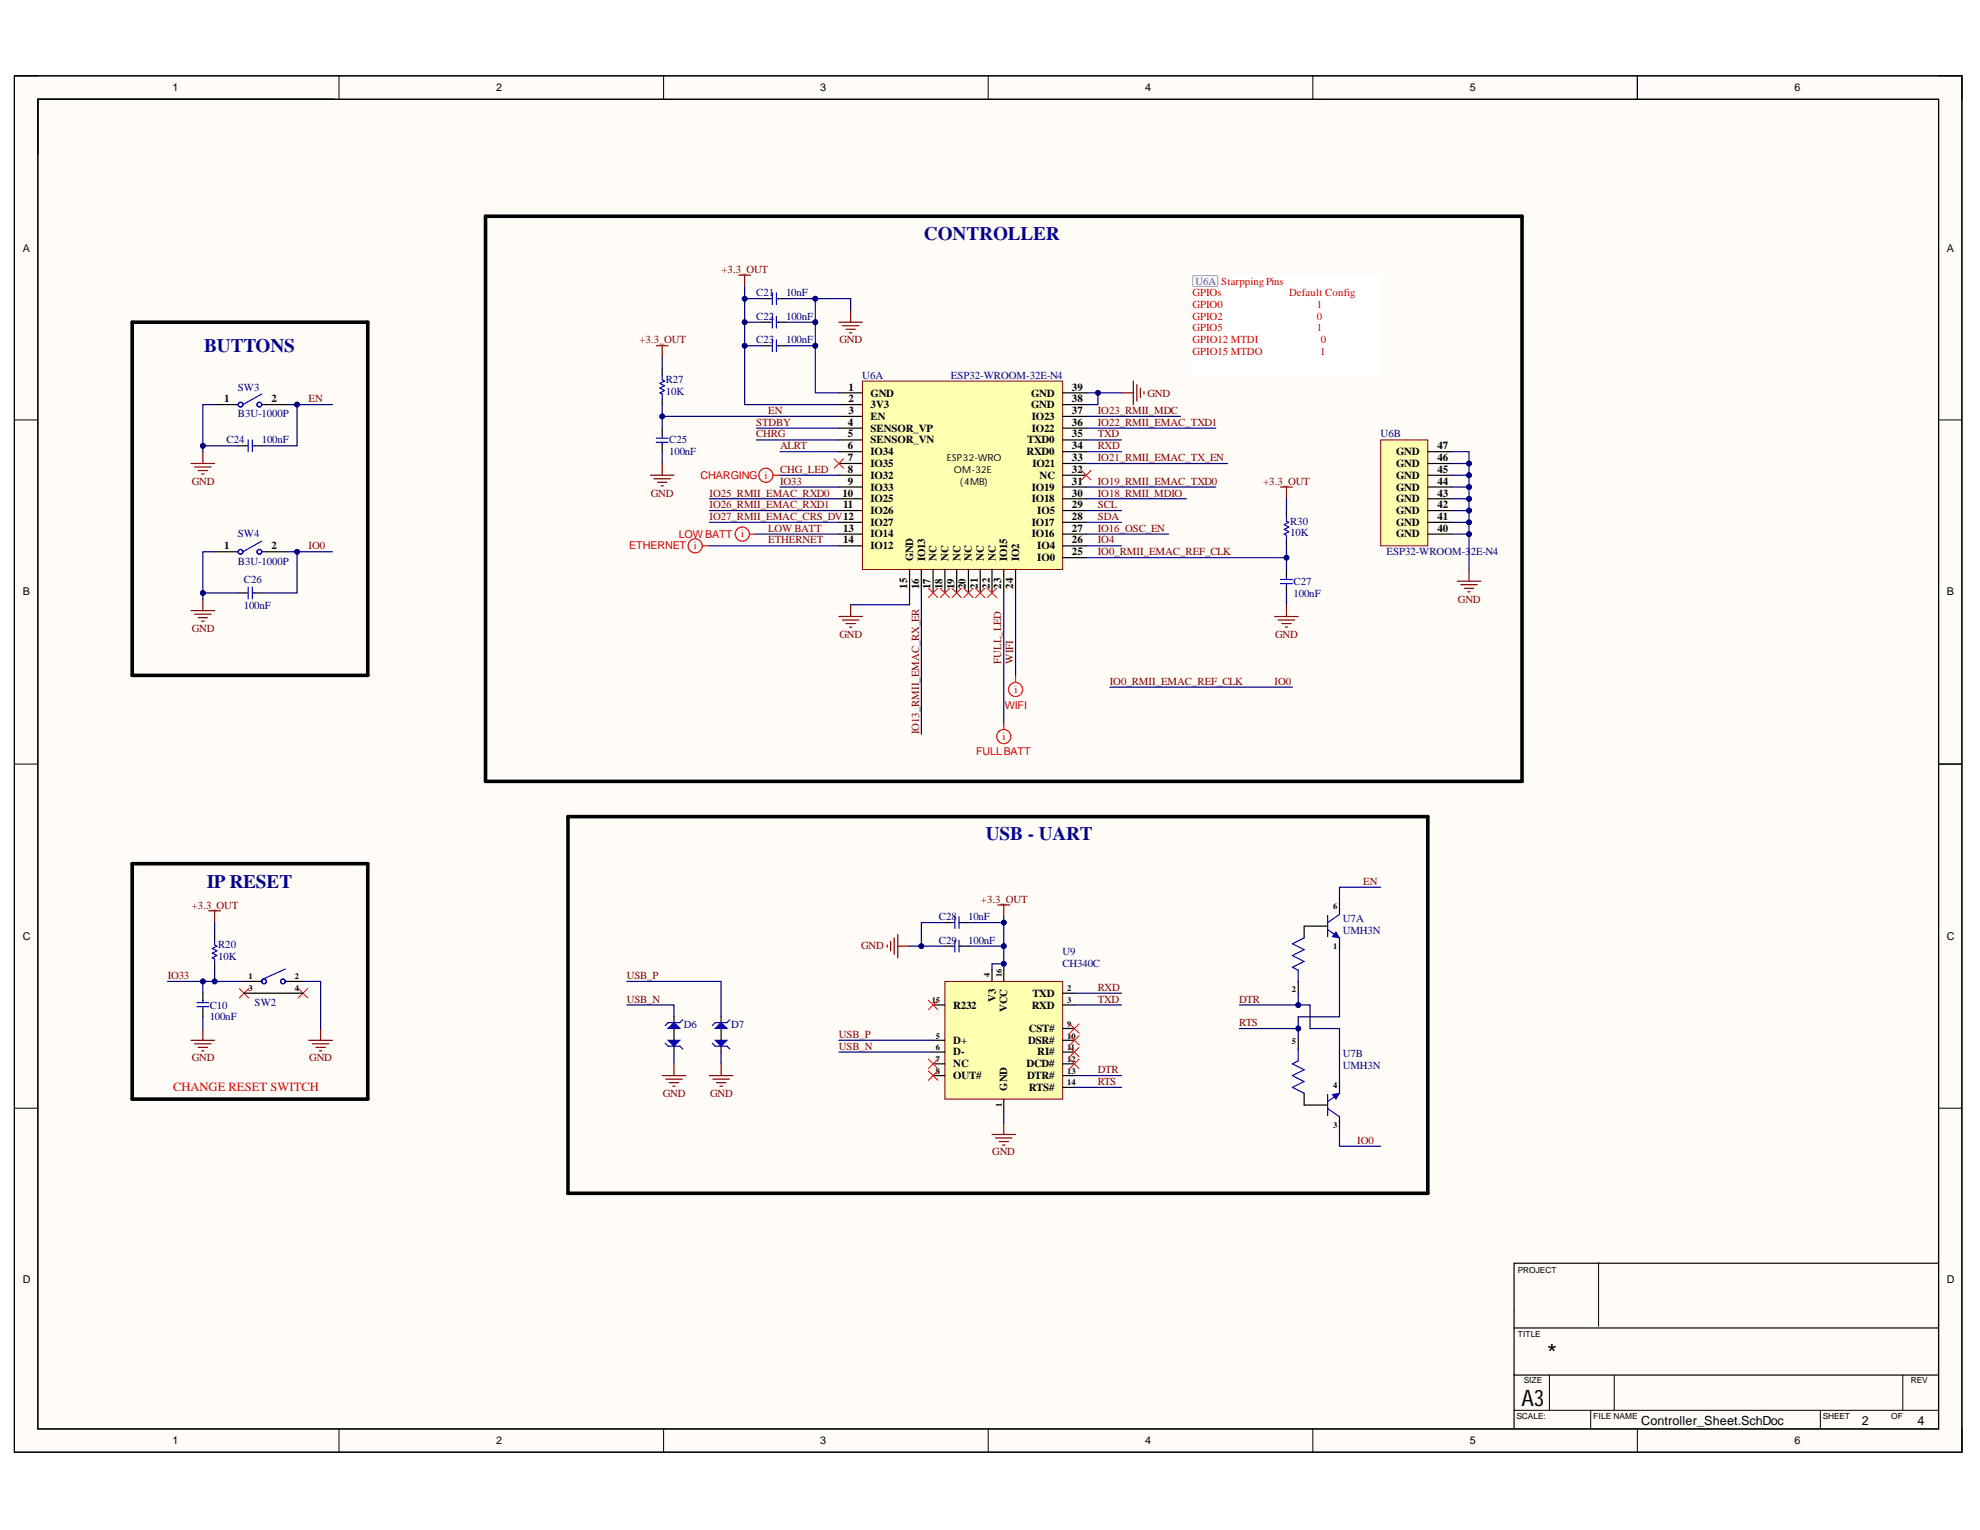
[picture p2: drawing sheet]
<svg xmlns="http://www.w3.org/2000/svg" width="279mm" height="216mm" viewBox="0 0 279 216" stroke-linecap="round" stroke-linejoin="round" font-family="sans-serif">
<defs><g id="words">
<text font-size="3.5" x="218.3" y="192.3">*</text>
<text font-size="3.2" x="214.7" y="198.3">A3</text>
<g font-size="2.7" fill="#0b0b8e">
<text x="130.4" y="33.9">CONTROLLER</text>
<text x="28.8" y="49.7">BUTTONS</text>
<text x="139.1" y="118.6">USB - UART</text>
<text x="29.2" y="125.2">IP RESET</text>
</g>
<text font-size="1.8" fill="#f00" x="24.4" y="153.9">CHANGE RESET SWITCH</text>
<g font-size="1.8">
<text x="231.6" y="201.1">Controller_Sheet.SchDoc</text>
<text x="262.7" y="201.1">2</text>
<text x="270.6" y="201.1">4</text>
</g>
<g font-size="1.5">
<text x="24.4" y="12.9">1</text>
<text x="70" y="12.9">2</text>
<text x="115.8" y="12.9">3</text>
<text x="161.6" y="12.9">4</text>
<text x="207.4" y="12.9">5</text>
<text x="253.2" y="12.9">6</text>
<text x="3.2" y="35.5">A</text>
<text x="274.7" y="35.5">A</text>
<text x="31.6" y="56.7">1</text>
<text x="38.3" y="56.7">2</text>
<text x="119.7" y="55.1">1</text>
<text x="119.7" y="56.7">2</text>
<text x="119.7" y="58.4">3</text>
<text x="122.9" y="56">GND</text>
<text x="122.9" y="57.6">3V3</text>
<text x="122.9" y="59.2">EN</text>
<text x="145.5" y="57.6">GND</text>
<text x="145.5" y="56">GND</text>
<text x="145.6" y="59.2">IO23</text>
<text x="151.3" y="58.4">37</text>
<text x="151.3" y="56.7">38</text>
<text x="151.3" y="55.1">39</text>
<text x="119.6" y="60.1">4</text>
<text x="119.6" y="61.7">5</text>
<text x="119.6" y="63.4">6</text>
<text x="119.6" y="65.1">7</text>
<text x="122.9" y="60.9">SENSOR_VP</text>
<text x="122.9" y="62.5">SENSOR_VN</text>
<text x="122.9" y="64.2">IO34</text>
<text x="122.9" y="65.8">IO35</text>
<text x="144.8" y="64.2">RXD0</text>
<text x="144.9" y="62.5">TXD0</text>
<text x="145.6" y="60.9">IO22</text>
<text x="145.7" y="65.8">IO21</text>
<text x="151.3" y="65.1">33</text>
<text x="151.3" y="63.4">34</text>
<text x="151.3" y="61.7">35</text>
<text x="151.3" y="60.1">36</text>
<text x="197" y="65.8">GND</text>
<text x="197" y="64.2">GND</text>
<text x="202.8" y="65.1">46</text>
<text x="202.8" y="63.4">47</text>
<text x="118.9" y="70.1">10</text>
<text x="119" y="71.7">11</text>
<text x="119.6" y="66.7">8</text>
<text x="119.6" y="68.4">9</text>
<text x="122.9" y="67.5">IO32</text>
<text x="122.9" y="69.2">IO33</text>
<text x="122.9" y="70.8">IO25</text>
<text x="145.6" y="70.8">IO18</text>
<text x="145.6" y="69.2">IO19</text>
<text x="146.7" y="67.5">NC</text>
<text x="151.3" y="71.7">29</text>
<text x="151.3" y="70.1">30</text>
<text x="151.3" y="68.4">31</text>
<text x="151.3" y="66.7">32</text>
<text x="197" y="70.8">GND</text>
<text x="197" y="69.2">GND</text>
<text x="197" y="67.5">GND</text>
<text x="202.8" y="71.7">42</text>
<text x="202.8" y="70.1">43</text>
<text x="202.8" y="68.4">44</text>
<text x="202.8" y="66.7">45</text>
<text x="31.6" y="77.5">1</text>
<text x="38.3" y="77.5">2</text>
<text x="119" y="75.1">13</text>
<text x="119" y="76.7">14</text>
<text x="122.9" y="72.5">IO26</text>
<text x="122.9" y="74.2">IO27</text>
<text x="122.9" y="75.8">IO14</text>
<text x="122.9" y="77.5">IO12</text>
<text x="145.6" y="75.8">IO16</text>
<text x="145.6" y="74.2">IO17</text>
<text x="146.4" y="77.5">IO4</text>
<text x="146.4" y="72.5">IO5</text>
<text x="151.3" y="76.7">26</text>
<text x="151.3" y="75.1">27</text>
<text x="151.3" y="73.4">28</text>
<text x="197" y="75.8">GND</text>
<text x="197" y="74.2">GND</text>
<text x="197" y="72.5">GND</text>
<text x="202.8" y="75.1">40</text>
<text x="202.8" y="73.4">41</text>
<text x="128" y="83.1" transform="rotate(-90 128 83.1)">15</text>
<text x="128.9" y="79.2" transform="rotate(-90 128.9 79.2)">GND</text>
<text x="129.7" y="83.2" transform="rotate(-90 129.7 83.2)">16</text>
<text x="130.5" y="79.2" transform="rotate(-90 130.5 79.2)">IO13</text>
<text x="131.3" y="83.2" transform="rotate(-90 131.3 83.2)">17</text>
<text x="132.2" y="79.2" transform="rotate(-90 132.2 79.2)">NC</text>
<text x="133" y="83.2" transform="rotate(-90 133 83.2)">18</text>
<text x="133.8" y="79.2" transform="rotate(-90 133.8 79.2)">NC</text>
<text x="134.7" y="83.2" transform="rotate(-90 134.7 83.2)">19</text>
<text x="135.5" y="79.2" transform="rotate(-90 135.5 79.2)">NC</text>
<text x="136.3" y="83.2" transform="rotate(-90 136.3 83.2)">20</text>
<text x="137.1" y="79.2" transform="rotate(-90 137.1 79.2)">NC</text>
<text x="138" y="83.1" transform="rotate(-90 138 83.1)">21</text>
<text x="138.8" y="79.2" transform="rotate(-90 138.8 79.2)">NC</text>
<text x="139.7" y="83.1" transform="rotate(-90 139.7 83.1)">22</text>
<text x="140.5" y="79.2" transform="rotate(-90 140.5 79.2)">NC</text>
<text x="141.3" y="83.1" transform="rotate(-90 141.3 83.1)">23</text>
<text x="142.1" y="79.2" transform="rotate(-90 142.1 79.2)">IO15</text>
<text x="143" y="83.1" transform="rotate(-90 143 83.1)">24</text>
<text x="143.8" y="79.2" transform="rotate(-90 143.8 79.2)">IO2</text>
<text x="146.4" y="79.2">IO0</text>
<text x="151.3" y="78.3">25</text>
<text x="3.2" y="84">B</text>
<text x="274.7" y="84">B</text>
<text x="3.2" y="132.6">C</text>
<text x="274.7" y="132.6">C</text>
<text x="134.5" y="142.3">R232</text>
<text x="140.5" y="141.4" transform="rotate(-90 140.5 141.4)">V3</text>
<text x="142.1" y="142.8" transform="rotate(-90 142.1 142.8)">VCC</text>
<text x="145.6" y="142.3">RXD</text>
<text x="145.7" y="140.6">TXD</text>
<text x="134.5" y="147.3">D+</text>
<text x="134.5" y="148.9">D-</text>
<text x="145.1" y="147.3">DSR#</text>
<text x="145.2" y="145.6">CST#</text>
<text x="146.4" y="148.9">RI#</text>
<text x="134.5" y="150.6">NC</text>
<text x="134.5" y="152.3">OUT#</text>
<text x="142.1" y="153.9" transform="rotate(-90 142.1 153.9)">GND</text>
<text x="144.8" y="150.6">DCD#</text>
<text x="144.9" y="152.3">DTR#</text>
<text x="145.2" y="153.9">RTS#</text>
<text x="3.2" y="181.1">D</text>
<text x="274.7" y="181.1">D</text>
<text x="24.4" y="203.8">1</text>
<text x="70" y="203.8">2</text>
<text x="115.8" y="203.8">3</text>
<text x="161.6" y="203.8">4</text>
<text x="207.4" y="203.8">5</text>
<text x="253.2" y="203.8">6</text>
</g>
<g font-size="1.5" fill="#800000">
<text x="101.8" y="38.5">+3.3_OUT</text>
<text x="90.2" y="48.4">+3.3_OUT</text>
<text x="118.5" y="48.4">GND</text>
<text x="43.5" y="56.7">EN</text>
<text x="108.4" y="58.4">EN</text>
<text x="154.9" y="58.4">IO23_RMII_MDC</text>
<text x="161.9" y="56">GND</text>
<text x="106.7" y="60.1">STDBY</text>
<text x="106.7" y="61.7">CHRG</text>
<text x="110.1" y="63.4">ALRT</text>
<text x="154.9" y="63.4">RXD</text>
<text x="154.9" y="61.7">TXD</text>
<text x="154.9" y="65.1">IO21_RMII_EMAC_TX_EN</text>
<text x="154.9" y="60.1">IO22_RMII_EMAC_TXD1</text>
<text x="27.1" y="68.4">GND</text>
<text x="91.8" y="70.1">GND</text>
<text x="100.1" y="71.7">IO26_RMII_EMAC_RXD1</text>
<text x="100.1" y="70.1">IO25_RMII_EMAC_RXD0</text>
<text x="110.1" y="66.7">CHG_LED</text>
<text x="110.1" y="68.4">IO33</text>
<text x="154.9" y="70.1">IO18_RMII_MDIO</text>
<text x="154.9" y="68.4">IO19_RMII_EMAC_TXD0</text>
<text x="154.9" y="71.7">SCL</text>
<text x="178.2" y="68.4">+3.3_OUT</text>
<text x="43.5" y="77.5">IO0</text>
<text x="100.1" y="73.4">IO27_RMII_EMAC_CRS_DV12</text>
<text x="108.4" y="75.1">LOW BATT</text>
<text x="108.4" y="76.7">ETHERNET</text>
<text x="154.9" y="75.1">IO16_OSC_EN</text>
<text x="154.9" y="76.7">IO4</text>
<text x="154.9" y="73.4">SDA</text>
<text x="154.9" y="78.3">IO0_RMII_EMAC_REF_CLK</text>
<text x="27.1" y="89.2">GND</text>
<text x="205.7" y="85">GND</text>
<text x="118.5" y="90">GND</text>
<text x="141.3" y="93.6" transform="rotate(-90 141.3 93.6)">FULL_LED</text>
<text x="143" y="93.6" transform="rotate(-90 143 93.6)">WIFI</text>
<text x="179.9" y="90">GND</text>
<text x="156.6" y="96.6">IO0_RMII_EMAC_REF_CLK</text>
<text x="179.8" y="96.6">IO0</text>
<text x="129.7" y="103.6" transform="rotate(-90 129.7 103.6)">IO13_RMII_EMAC_RX_ER</text>
<text x="192.4" y="124.8">EN</text>
<text x="27.1" y="128.2">+3.3_OUT</text>
<text x="138.4" y="127.4">+3.3_OUT</text>
<text x="121.5" y="134">GND</text>
<text x="23.7" y="138.2">IO33</text>
<text x="88.4" y="138.2">USB_P</text>
<text x="88.4" y="141.5">USB_N</text>
<text x="154.9" y="139.8">RXD</text>
<text x="154.9" y="141.5">TXD</text>
<text x="174.9" y="141.5">DTR</text>
<text x="27.1" y="149.8">GND</text>
<text x="43.6" y="149.8">GND</text>
<text x="118.4" y="146.5">USB_P</text>
<text x="118.4" y="148.1">USB_N</text>
<text x="174.9" y="144.8">RTS</text>
<text x="93.5" y="154.7">GND</text>
<text x="100.2" y="154.7">GND</text>
<text x="154.9" y="151.4">DTR</text>
<text x="154.9" y="153.1">RTS</text>
<text x="191.5" y="161.4">IO0</text>
<text x="140" y="163">GND</text>
</g>
<g font-size="1.5" fill="#000080">
<text x="106.7" y="41.8">C21</text>
<text x="110.9" y="41.8">10nF</text>
<text x="106.7" y="45.1">C22</text>
<text x="110.9" y="45.1">100nF</text>
<text x="106.7" y="48.4">C23</text>
<text x="110.9" y="48.4">100nF</text>
<text x="121.7" y="53.4">U6A</text>
<text x="134.2" y="53.4">ESP32-WROOM-32E-N4</text>
<text x="33.6" y="55.1">SW3</text>
<text x="33.6" y="58.9">B3U-1000P</text>
<text x="93.9" y="54.1">R27</text>
<text x="93.9" y="55.8">10K</text>
<text x="32" y="62.5">C24</text>
<text x="36.9" y="62.5">100nF</text>
<text x="94.4" y="62.5">C25</text>
<text x="94.4" y="64.2">100nF</text>
<text x="194.8" y="61.7">U6B</text>
<text x="33.6" y="75.8">SW4</text>
<text x="182" y="74">R30</text>
<text x="182" y="75.6">10K</text>
<text x="33.6" y="79.7">B3U-1000P</text>
<text x="34.4" y="82.3">C26</text>
<text x="182.5" y="82.5">C27</text>
<text x="195.7" y="78.3">ESP32-WROOM-32E-N4</text>
<text x="34.4" y="86">100nF</text>
<text x="182.5" y="84.2">100nF</text>
<text x="132.5" y="129.8">C28</text>
<text x="136.6" y="129.8">10nF</text>
<text x="189.5" y="130.2">U7A</text>
<text x="189.5" y="131.8">UMH3N</text>
<text x="30.8" y="133.8">R20</text>
<text x="30.8" y="135.5">10K</text>
<text x="132.5" y="133.2">C29</text>
<text x="136.6" y="133.2">100nF</text>
<text x="149.9" y="134.8">U9</text>
<text x="149.9" y="136.5">CH340C</text>
<text x="29.6" y="142.3">C10</text>
<text x="29.6" y="143.9">100nF</text>
<text x="35.9" y="142">SW2</text>
<text x="96.5" y="145">D6</text>
<text x="103.2" y="145">D7</text>
<text x="189.5" y="149.2">U7B</text>
<text x="189.5" y="150.9">UMH3N</text>
</g>
<g font-size="1.5" fill="#f00">
<text x="168.3" y="41.8">GPIOs</text>
<text x="181.9" y="41.8">Default Config</text>
<text x="168.3" y="43.4">GPIO0</text>
<text x="168.3" y="45.1">GPIO2</text>
<text x="168.3" y="46.7">GPIO5</text>
<text x="185.8" y="43.4">1</text>
<text x="185.8" y="45.1">0</text>
<text x="185.8" y="46.7">1</text>
<text x="168.3" y="48.4">GPIO12 MTDI</text>
<text x="168.3" y="50.1">GPIO15 MTDO</text>
<text x="186.3" y="50.1">1</text>
<text x="186.4" y="48.4">0</text>
<text x="98.8" y="67.5">CHARGING i</text>
<text x="88.8" y="77.5">ETHERNET</text>
<text x="95.8" y="75.9">LOW BATT</text>
<text x="97.9" y="77.5">i</text>
<text x="104.6" y="75.8">i</text>
<text x="141.8" y="100">WIFI</text>
<text x="143.1" y="97.8">i</text>
<text x="137.7" y="106.6">FULLBATT</text>
<text x="141.5" y="104.5">i</text>
</g>
<text font-size="1.5" fill="#5050db" x="168.7" y="40.2">U6A StarppingPins</text>
<g font-size="1.4">
<text x="133.6" y="65.1">ESP32-WRO</text>
<text x="134.6" y="66.7">OM-32E</text>
<text x="135.5" y="68.4">(4MB)</text>
</g>
<g font-size="1.2">
<text x="188.1" y="128.2">6</text>
<text x="139.7" y="137.8" transform="rotate(-90 139.7 137.8)">4</text>
<text x="141.4" y="137.8" transform="rotate(-90 141.4 137.8)">16</text>
<text x="188.1" y="133.9">1</text>
<text x="35.1" y="138.2">1</text>
<text x="35.1" y="139.9">3</text>
<text x="41.6" y="138.2">2</text>
<text x="41.6" y="139.9">4</text>
<text x="131.5" y="141.6">15</text>
<text x="150.6" y="139.9">2</text>
<text x="150.6" y="141.6">3</text>
<text x="182.3" y="140">2</text>
<text x="132.1" y="146.5">5</text>
<text x="132.1" y="148.1">6</text>
<text x="132.1" y="149.8">7</text>
<text x="150.6" y="144.9">9</text>
<text x="150.6" y="146.5">10</text>
<text x="150.6" y="148.1">11</text>
<text x="150.6" y="149.8">12</text>
<text x="182.3" y="147.3">5</text>
<text x="132.1" y="151.5">8</text>
<text x="150.6" y="151.5">13</text>
<text x="150.6" y="153.1">14</text>
<text x="188.1" y="153.5">4</text>
<text x="141.4" y="156.3" transform="rotate(-90 141.4 156.3)">1</text>
<text x="188.1" y="159.1">3</text>
<text x="214.2" y="179.7">PROJECT</text>
<text x="214.2" y="188.6">TITLE</text>
<text x="215" y="195.2">SIZE</text>
<text x="269.6" y="195.2">REV</text>
<text x="214" y="200.2">SCALE:</text>
<text x="224.8" y="200.2">FILE NAME</text>
<text x="257.2" y="200.2">SHEET</text>
<text x="266.8" y="200.2">OF</text>
</g>
</g></defs>
<path d="M2 10.7h274.9v194.2h-274.9z" fill-rule="evenodd" fill="#fffcf8"/>
<path d="M2 10.7h274.9v194.2h-274.9z" fill="none" stroke="#000" stroke-width=".14"/>
<path d="M5.4 14h268.1v187.6h-268.1z" fill-rule="evenodd" fill="#fffcf8"/>
<g fill="none" stroke="#000" stroke-width=".14">
<path d="M2 10.7h3.4M5.4 14h268.1v187.6h-268.1zM47.8 10.7v3.3M93.6 10.7v3.3M139.4 10.7v3.3M185.3 10.7v3.3M231.1 10.7v3.3M273.5 10.7h3.4v3.3M2 59.3h3.4M273.5 59.3h3.4M2 107.8h3.4M273.5 107.8h3.4"/>
<path d="M2 156.4h3.4M273.5 156.4h3.4M225.6 178.2v9M213.7 199h59.8M218.6 194v5M224.5 199v2.5M227.8 194v5M256.9 199v2.5M268.5 194v5M47.8 201.6v3.3M93.6 201.6v3.3M139.4 201.6v3.3"/>
<path d="M185.3 201.6v3.3M231.1 201.6v3.3M276.9 201.6v3.3"/>
</g>
<g fill="none" stroke="#000" stroke-width=".17">
<path d="M2 10.7h274.8v194.2h-274.8zM5.3 14h268.3v187.7h-268.3zM231.1 10.7v3.3M273.6 107.8h3.3M30.3 131.8v.9M30.3 136v.8M28.6 140.2v1M28.6 142.5v1M95.1 143.5v.8M95.1 145.1v1.7M95.1 147.6v.9M273.5 178.3h-59.8v23.2"/>
<path d="M213.7 187.4h59.8M213.7 194h59.8"/>
</g>
<path d="M29.5 128.5h1.6M30.3 128.5v1.7M27 146.8h3.3M27.5 147.3h2.3M28 147.8h1.3M28.5 148.3h.3M28.6 145.1v1.7M43.6 146.8h3.3M44.1 147.3h2.3M44.6 147.8h1.3M45.1 148.3h.3M45.2 145.1v1.7" fill="none" stroke="#800000" stroke-width=".17"/>
<path d="M30.3 132.7v.6l.3 .2-.6 .3 .6 .4-.6 .3 .6 .3-.6 .4 .3 .1v.7M27.8 141.5h1.7M27.8 142.1h1.7M28.6 141.1v.4M28.6 142.1v.4M93.9 147.2l.4 .4h1.6l.5 .4M96.4 143.9l-.5 .4h-1.6l-.4 .4" fill="none" stroke="#00f" stroke-width=".17"/>
<path d="M18.7 121.9h33.2v33.2h-33.2z" fill="none" stroke="#000" stroke-width=".51"/>
<path d="M94.3 146.8h1.6l-.8 .8z" fill="#00f"/>
<path d="M94.3 146.8h1.6l-.8 .8z" fill="none" stroke="#00f" stroke-width=".17"/>
<path d="M94.3 145.1l.8-.8 .8 .8z" fill="#00f"/>
<path d="M94.3 145.1l.8-.8 .8 .8zM100.5 147.2l.4 .4h1.7l.4 .4M103 143.9l-.4 .4h-1.7l-.4 .4" fill="none" stroke="#00f" stroke-width=".17"/>
<path d="M101.8 143.5v.8M101.8 145.1v1.7M101.8 147.6v.9" fill="none" stroke="#000" stroke-width=".17"/>
<path d="M100.9 146.8h1.7l-.8 .8z" fill="#00f"/>
<path d="M100.9 146.8h1.7l-.8 .8z" fill="none" stroke="#00f" stroke-width=".17"/>
<path d="M100.9 145.1l.9-.8 .8 .8z" fill="#00f"/>
<path d="M100.9 145.1l.9-.8 .8 .8z" fill="none" stroke="#00f" stroke-width=".17"/>
<path d="M93.4 151.8h3.4M93.9 152.3h2.4M94.4 152.8h1.4M94.9 153.3h.4M95.1 150.1v1.7M100.1 151.8h3.3M100.6 152.3h2.3M101.1 152.8h1.3M101.6 153.3h.3M101.8 150.1v1.7" fill="none" stroke="#800000" stroke-width=".17"/>
<path d="M121.7 53.8h28.3v26.5h-28.3z" fill-rule="evenodd" fill="#ffffb0"/>
<path d="M121.7 53.8h28.3v26.5h-28.3z" fill="none" stroke="#800000" stroke-width=".14"/>
<g fill="none" stroke="#000" stroke-width=".17">
<path d="M118.4 55.4h3.3M118.4 57.1h3.3M118.4 58.8h3.3M150 55.4h3.3M150 57.1h3.3M150 58.8h3.3M118.4 60.4h3.3M118.4 62.1h3.3M118.4 63.7h3.3M118.4 65.4h3.3M118.4 67.1h3.3M118.4 68.7h3.3"/>
<path d="M118.4 70.4h3.3M118.4 72h3.3M118.4 73.7h3.3M118.4 75.4h3.3M118.4 77h3.3M150 60.4h3.3M150 62.1h3.3M150 63.7h3.3M150 65.4h3.3M150 67.1h3.3M150 68.7h3.3M150 70.4h3.3"/>
<path d="M150 72h3.3M150 73.7h3.3M150 75.4h3.3M150 77h3.3M150 78.7h3.3M128.3 80.3v3.4M130 80.3v3.4M131.7 80.3v3.4M133.3 80.3v3.4M135 80.3v3.4M136.7 80.3v3.4M138.3 80.3v3.4"/>
<path d="M140 80.3v3.4M141.6 80.3v3.4M143.3 80.3v3.4"/>
</g>
<path d="M194.8 62.1h6.7v14.9h-6.7z" fill-rule="evenodd" fill="#ffffb0"/>
<path d="M194.8 62.1h6.7v14.9h-6.7z" fill="none" stroke="#800000" stroke-width=".14"/>
<path d="M201.5 75.4h3.3M201.5 73.7h3.3M201.5 72.1h3.3M201.5 70.4h3.3M201.5 68.7h3.3M201.5 67.1h3.3M201.5 65.4h3.3M201.5 63.7h3.3" fill="none" stroke="#000" stroke-width=".17"/>
<path d="M205.6 82h3.4M206.1 82.5h2.4M206.6 83h1.4M207.1 83.5h.4M207.3 80.4v1.6" fill="none" stroke="#800000" stroke-width=".17"/>
<path d="M133.3 138.5h16.7v16.6h-16.7z" fill-rule="evenodd" fill="#ffffb0"/>
<path d="M133.3 138.5h16.7v16.6h-16.7z" fill="none" stroke="#800000" stroke-width=".14"/>
<g fill="none" stroke="#000" stroke-width=".17">
<path d="M30.3 57.1h3.3M36.9 57.1h3.4M93.4 52.1v.8M93.4 56.3v.8M107.6 48.8h1M107.6 45.5h1M107.6 42.1h1M109.8 48.8h1.1M109.8 45.5h1.1M109.8 42.1h1.1M30.3 77.9h3.3M33.6 62.9h1"/>
<path d="M35.9 62.9h1M36.9 77.9h3.4M93.4 60.4v1M93.4 62.7v1M181.5 72.1v.8M181.5 76.2v.8M33.6 83.7h1M35.9 83.7h1M181.5 80.4v.9M181.5 82.6v1.1M133.3 133.5h1M135.6 133.5h1.1"/>
<path d="M140 136.8v1.7M141.6 136.8v1.7M189 127.4v1.6M189 132.3v1.7M131.7 141.8h1.6M131.7 146.8h1.6M131.7 148.5h1.6M131.7 150.1h1.6M131.7 151.8h1.6M141.6 155.1v1.7M150 140.2h1.6M150 141.8h1.6"/>
<path d="M150 146.8h1.6M150 148.5h1.6M150 150.1h1.6M150 151.8h1.6M150 145.1h1.6M150 153.4h1.6"/>
</g>
<g fill="none" stroke="#00f" stroke-width=".17">
<path d="M36.9 55.6l-2.6 1.5M93.4 52.9v.7l.4 .2-.7 .3 .7 .3-.7 .4 .7 .3-.7 .3 .3 .2v.7M108.6 48.8h.3M108.6 45.5h.3M108.6 42.1h.3M109 41.3v1.7M109 44.6v1.7M109 48v1.6M109.6 48.8h.3M109.6 41.3v1.7M109.6 44.6v1.7M109.6 48v1.6"/>
<path d="M109.6 45.5h.3M109.6 42.1h.3M34.6 62.9h.3M35 62.1v1.6M35.6 62.1v1.6M35.6 62.9h.3M36.9 76.4l-2.6 1.5M92.6 62.4h1.7M92.6 61.8h1.7M93.4 61.4v.3M93.4 62.4v.3M181.5 72.9v.6l.4 .2-.7 .3 .7 .4-.7 .3 .7 .3-.7 .4 .3 .1v.7"/>
<path d="M34.6 83.7h.3M35 82.8v1.7M35.6 83.7h.3M35.6 82.8v1.7M180.7 82.4h1.7M180.7 81.8h1.7M181.5 81.3v.4M181.5 82.4v.3M134.3 133.5h.4M134.7 132.7v1.6M135.3 133.5h.4M135.3 132.7v1.6"/>
<path d="M187.3 131.2l1.7 1.1M187.3 129.2v3M189 129l-1.7 1.2"/>
<circle cx="33.9" cy="57.1" r=".33"/>
<circle cx="36.6" cy="57.1" r=".33"/>
<circle cx="33.9" cy="77.9" r=".33"/>
<circle cx="36.6" cy="77.9" r=".33"/>
</g>
<g fill="none" stroke="#800000" stroke-width=".17">
<path d="M104.2 38.8h1.7M105.1 38.8v1.7M92.6 48.8h1.7M93.4 48.8v1.6M118.4 45.5h3.3M118.9 46h2.3M119.4 46.5h1.3M119.9 47h.3M120 43.8v1.7M158.3 55.4h1.6M159.9 53.8v3.3M160.4 54.3v2.3"/>
<path d="M160.9 54.8v1.3M161.4 55.3v.3M27 65.4h3.3M27.5 65.9h2.3M28 66.4h1.3M28.5 66.9h.3M28.6 63.7v1.7M91.8 67.1h3.3M92.3 67.6h2.3M92.8 68.1h1.3M93.3 68.6h.3M93.4 65.4v1.7"/>
<path d="M180.7 68.7h1.7M181.5 68.7v1.7M27 86.2h3.3M27.5 86.7h2.3M28 87.2h1.3M28.5 87.7h.3M28.6 84.5v1.7M118.4 87h3.3M118.9 87.5h2.3M119.4 88h1.3M119.9 88.5h.3M120 85.3v1.7"/>
<path d="M179.9 87h3.3M180.4 87.5h2.3M180.9 88h1.3M181.4 88.5h.3M181.5 85.3v1.7M125.2 133.3v.4M125.7 132.8v1.4M126.2 132.3v2.4M126.7 131.8v3.4M126.7 133.5h1.6M140.8 127.7h1.7M141.6 127.7v1.7"/>
<path d="M141.6 158.4v1.7M140 160.1h3.3M140.5 160.6h2.3M141 161.1h1.3M141.5 161.6h.3"/>
</g>
<g fill="none" stroke="#f00" stroke-width=".14">
<path d="M131 83l1.3 1.3M132.3 83l-1.3 1.3M132.7 83l1.3 1.3M134 83l-1.3 1.3M134.3 83l1.4 1.3M135.7 83l-1.4 1.3M136 83l1.3 1.3M137.3 83l-1.3 1.3M137.7 83l1.3 1.3M139 83l-1.3 1.3M139.3 83l1.3 1.3M140.6 83l-1.3 1.3"/>
<path d="M131 149.5l1.3 1.3M131 141.1l1.3 1.4M132.3 149.5l-1.3 1.3M132.3 141.1l-1.3 1.4"/>
</g>
<path d="M188.5 131.5l.5 .8-1-.1z" fill="#00f"/>
<path d="M188.5 131.5l.5 .8-1-.1z" fill="none" stroke="#00f" stroke-width=".14"/>
<path d="M183.2 138.5v1.7M187.3 130.7h-3.3v1.6M189 152.6v1.7M189 157.6v1.7" fill="none" stroke="#000" stroke-width=".17"/>
<path d="M184 132.3l-1.6 .9 1.6 .8-1.6 .8 1.6 .9-1.6 .8 .8 .4v1.7M187.3 156.4l1.7 1.2M187.3 154.4v3M189 154.3l-1.7 1.1" fill="none" stroke="#00f" stroke-width=".17"/>
<path d="M188 154.4l1-.1-.5 .8z" fill="#00f"/>
<path d="M188 154.4l1-.1-.5 .8z" fill="none" stroke="#00f" stroke-width=".14"/>
<path d="M133.3 130.2h1M135.6 130.2h1.1M183.2 146.5v1.6M184 154.3v1.6h3.3" fill="none" stroke="#000" stroke-width=".17"/>
<path d="M134.3 130.2h.4M134.7 129.4v1.6M135.3 130.2h.4M135.3 129.4v1.6M183.2 148v1.7l-.8 .4 1.6 .8-1.6 .9 1.6 .8-1.6 .8 1.6 .9" fill="none" stroke="#00f" stroke-width=".17"/>
<path d="M131 151.1l1.3 1.3M132.3 151.1l-1.3 1.3M151 144.5l1.3 1.3M151 146.1l1.3 1.4M151 147.8l1.3 1.3M151 149.5l1.3 1.3M152.3 144.5l-1.3 1.3M152.3 146.1l-1.3 1.4M152.3 147.8l-1.3 1.3M152.3 149.5l-1.3 1.3" fill="none" stroke="#f00" stroke-width=".14"/>
<path d="M168.2 38.8h26.6v14.1h-26.6z" fill-rule="evenodd" fill="#fff"/>
<path d="M168.2 38.8h26.6v14.1h-26.6z" fill="none" stroke="#fff" stroke-width=".14"/>
<path d="M168.3 38.9h3.4l.1 .2v1.1l-.1 .2h-3.2l-.2-.2z" fill="#f5f5f5"/>
<path d="M168.3 38.9h3.4l.1 .2v1.1l-.1 .2h-3.2l-.2-.2z" fill="none" stroke="#a9a9a9" stroke-width=".14"/>
<g fill="none" stroke="#f00" stroke-width=".17">
<path d="M99.1 77h1M105.7 75.4h1M109.1 67.1h1M143.3 95.3v1M141.6 101.9v1"/>
<circle cx="98.1" cy="77" r="1"/>
<circle cx="104.7" cy="75.4" r="1"/>
<circle cx="108.1" cy="67.1" r="1"/>
<circle cx="143.3" cy="97.3" r="1"/>
<circle cx="141.6" cy="103.9" r="1"/>
</g>
<path d="M68.5 30.5h146.3v79.8h-146.3zM18.7 45.5h33.2v49.8h-33.2zM80.1 115.2h121.4v53.2h-121.4z" fill="none" stroke="#000" stroke-width=".51"/>
<path d="M117.7 64.7l1.3 1.4M119 64.7l-1.3 1.4M152.6 66.4l1.3 1.3M153.9 66.4l-1.3 1.3" fill="none" stroke="#f00" stroke-width=".14"/>
<path d="M30.3 136.8v1.7h-6.7M30.3 130.2v1.6" fill="none" stroke="#000080" stroke-width=".17"/>
<circle cx="30.3" cy="138.5" r=".33" fill="#000080"/>
<circle cx="30.3" cy="138.5" r=".33" fill="none" stroke="#000080" stroke-width=".14"/>
<circle cx="28.6" cy="138.5" r=".33" fill="#000080"/>
<circle cx="28.6" cy="138.5" r=".33" fill="none" stroke="#000080" stroke-width=".14"/>
<path d="M28.6 138.5v1.7" fill="none" stroke="#000080" stroke-width=".17"/>
<circle cx="28.6" cy="138.5" r=".33" fill="#000080"/>
<circle cx="28.6" cy="138.5" r=".33" fill="none" stroke="#000080" stroke-width=".14"/>
<path d="M204.8 75.4h2.5M88.5 138.5h13.3v5M28.6 143.5v1.6M88.5 141.8h6.6v1.7M95.1 148.5v1.6M101.8 148.5v1.6" fill="none" stroke="#000080" stroke-width=".17"/>
<circle cx="207.3" cy="75.4" r=".33" fill="#000080"/>
<circle cx="207.3" cy="75.4" r=".33" fill="none" stroke="#000080" stroke-width=".14"/>
<path d="M204.8 73.7h2.5" fill="none" stroke="#000080" stroke-width=".17"/>
<circle cx="207.3" cy="73.7" r=".33" fill="#000080"/>
<circle cx="207.3" cy="73.7" r=".33" fill="none" stroke="#000080" stroke-width=".14"/>
<path d="M204.8 72.1h2.5" fill="none" stroke="#000080" stroke-width=".17"/>
<circle cx="207.3" cy="72" r=".33" fill="#000080"/>
<circle cx="207.3" cy="72" r=".33" fill="none" stroke="#000080" stroke-width=".14"/>
<path d="M204.8 70.4h2.5" fill="none" stroke="#000080" stroke-width=".17"/>
<circle cx="207.3" cy="70.4" r=".33" fill="#000080"/>
<circle cx="207.3" cy="70.4" r=".33" fill="none" stroke="#000080" stroke-width=".14"/>
<path d="M204.8 68.7h2.5" fill="none" stroke="#000080" stroke-width=".17"/>
<circle cx="207.3" cy="68.7" r=".33" fill="#000080"/>
<circle cx="207.3" cy="68.7" r=".33" fill="none" stroke="#000080" stroke-width=".14"/>
<path d="M204.8 67.1h2.5" fill="none" stroke="#000080" stroke-width=".17"/>
<circle cx="207.3" cy="67.1" r=".33" fill="#000080"/>
<circle cx="207.3" cy="67.1" r=".33" fill="none" stroke="#000080" stroke-width=".14"/>
<path d="M204.8 65.4h2.5" fill="none" stroke="#000080" stroke-width=".17"/>
<circle cx="207.3" cy="65.4" r=".33" fill="#000080"/>
<circle cx="207.3" cy="65.4" r=".33" fill="none" stroke="#000080" stroke-width=".14"/>
<path d="M204.8 63.7h2.5v16.7" fill="none" stroke="#000080" stroke-width=".17"/>
<circle cx="207.3" cy="75.4" r=".33" fill="#000080"/>
<circle cx="207.3" cy="75.4" r=".33" fill="none" stroke="#000080" stroke-width=".14"/>
<circle cx="207.3" cy="73.7" r=".33" fill="#000080"/>
<circle cx="207.3" cy="73.7" r=".33" fill="none" stroke="#000080" stroke-width=".14"/>
<circle cx="207.3" cy="72" r=".33" fill="#000080"/>
<circle cx="207.3" cy="72" r=".33" fill="none" stroke="#000080" stroke-width=".14"/>
<circle cx="207.3" cy="70.4" r=".33" fill="#000080"/>
<circle cx="207.3" cy="70.4" r=".33" fill="none" stroke="#000080" stroke-width=".14"/>
<circle cx="207.3" cy="68.7" r=".33" fill="#000080"/>
<circle cx="207.3" cy="68.7" r=".33" fill="none" stroke="#000080" stroke-width=".14"/>
<circle cx="207.3" cy="67.1" r=".33" fill="#000080"/>
<circle cx="207.3" cy="67.1" r=".33" fill="none" stroke="#000080" stroke-width=".14"/>
<circle cx="207.3" cy="65.4" r=".33" fill="#000080"/>
<circle cx="207.3" cy="65.4" r=".33" fill="none" stroke="#000080" stroke-width=".14"/>
<path d="M115 48.8v6.6h3.4" fill="none" stroke="#000080" stroke-width=".17"/>
<circle cx="115" cy="48.8" r=".33" fill="#000080"/>
<circle cx="115" cy="48.8" r=".33" fill="none" stroke="#000080" stroke-width=".14"/>
<path d="M153.3 55.4h5" fill="none" stroke="#000080" stroke-width=".17"/>
<circle cx="154.9" cy="55.4" r=".33" fill="#000080"/>
<circle cx="154.9" cy="55.4" r=".33" fill="none" stroke="#000080" stroke-width=".14"/>
<path d="M154.9 55.4v1.7h-1.6" fill="none" stroke="#000080" stroke-width=".17"/>
<circle cx="154.9" cy="55.4" r=".33" fill="#000080"/>
<circle cx="154.9" cy="55.4" r=".33" fill="none" stroke="#000080" stroke-width=".14"/>
<path d="M110.9 45.5h4.1" fill="none" stroke="#000080" stroke-width=".17"/>
<circle cx="115" cy="45.5" r=".33" fill="#000080"/>
<circle cx="115" cy="45.5" r=".33" fill="none" stroke="#000080" stroke-width=".14"/>
<path d="M110.9 42.1h4.1v6.7h-4.1" fill="none" stroke="#000080" stroke-width=".17"/>
<circle cx="115" cy="48.8" r=".33" fill="#000080"/>
<circle cx="115" cy="48.8" r=".33" fill="none" stroke="#000080" stroke-width=".14"/>
<circle cx="115" cy="45.5" r=".33" fill="#000080"/>
<circle cx="115" cy="45.5" r=".33" fill="none" stroke="#000080" stroke-width=".14"/>
<circle cx="115" cy="42.1" r=".33" fill="#000080"/>
<circle cx="115" cy="42.1" r=".33" fill="none" stroke="#000080" stroke-width=".14"/>
<path d="M115 42.1h5v1.7" fill="none" stroke="#000080" stroke-width=".17"/>
<circle cx="115" cy="42.1" r=".33" fill="#000080"/>
<circle cx="115" cy="42.1" r=".33" fill="none" stroke="#000080" stroke-width=".14"/>
<path d="M105.1 40.5v1.6" fill="none" stroke="#000080" stroke-width=".17"/>
<circle cx="105.1" cy="42.1" r=".33" fill="#000080"/>
<circle cx="105.1" cy="42.1" r=".33" fill="none" stroke="#000080" stroke-width=".14"/>
<path d="M107.6 42.1h-2.5v3.4" fill="none" stroke="#000080" stroke-width=".17"/>
<circle cx="105.1" cy="45.5" r=".33" fill="#000080"/>
<circle cx="105.1" cy="45.5" r=".33" fill="none" stroke="#000080" stroke-width=".14"/>
<circle cx="105.1" cy="42.1" r=".33" fill="#000080"/>
<circle cx="105.1" cy="42.1" r=".33" fill="none" stroke="#000080" stroke-width=".14"/>
<path d="M107.6 45.5h-2.5v3.3" fill="none" stroke="#000080" stroke-width=".17"/>
<circle cx="105.1" cy="48.8" r=".33" fill="#000080"/>
<circle cx="105.1" cy="48.8" r=".33" fill="none" stroke="#000080" stroke-width=".14"/>
<circle cx="105.1" cy="45.5" r=".33" fill="#000080"/>
<circle cx="105.1" cy="45.5" r=".33" fill="none" stroke="#000080" stroke-width=".14"/>
<path d="M107.6 48.8h-2.5v8.3h13.3" fill="none" stroke="#000080" stroke-width=".17"/>
<circle cx="105.1" cy="48.8" r=".33" fill="#000080"/>
<circle cx="105.1" cy="48.8" r=".33" fill="none" stroke="#000080" stroke-width=".14"/>
<path d="M93.4 57.1v3.3M93.4 50.4v1.7" fill="none" stroke="#000080" stroke-width=".17"/>
<circle cx="93.4" cy="58.8" r=".33" fill="#000080"/>
<circle cx="93.4" cy="58.8" r=".33" fill="none" stroke="#000080" stroke-width=".14"/>
<path d="M30.3 77.9h-1.7v6.6M93.4 63.7v1.7" fill="none" stroke="#000080" stroke-width=".17"/>
<circle cx="28.6" cy="83.7" r=".33" fill="#000080"/>
<circle cx="28.6" cy="83.7" r=".33" fill="none" stroke="#000080" stroke-width=".14"/>
<path d="M28.6 83.7h5" fill="none" stroke="#000080" stroke-width=".17"/>
<circle cx="28.6" cy="83.7" r=".33" fill="#000080"/>
<circle cx="28.6" cy="83.7" r=".33" fill="none" stroke="#000080" stroke-width=".14"/>
<path d="M41.9 77.9v5.8h-5" fill="none" stroke="#000080" stroke-width=".17"/>
<circle cx="41.9" cy="77.9" r=".33" fill="#000080"/>
<circle cx="41.9" cy="77.9" r=".33" fill="none" stroke="#000080" stroke-width=".14"/>
<path d="M30.3 57.1h-1.7v6.6" fill="none" stroke="#000080" stroke-width=".17"/>
<circle cx="28.6" cy="62.9" r=".33" fill="#000080"/>
<circle cx="28.6" cy="62.9" r=".33" fill="none" stroke="#000080" stroke-width=".14"/>
<path d="M28.6 62.9h5" fill="none" stroke="#000080" stroke-width=".17"/>
<circle cx="28.6" cy="62.9" r=".33" fill="#000080"/>
<circle cx="28.6" cy="62.9" r=".33" fill="none" stroke="#000080" stroke-width=".14"/>
<path d="M41.9 57.1v5.8h-5" fill="none" stroke="#000080" stroke-width=".17"/>
<circle cx="41.9" cy="57.1" r=".33" fill="#000080"/>
<circle cx="41.9" cy="57.1" r=".33" fill="none" stroke="#000080" stroke-width=".14"/>
<path d="M40.3 57.1h6.6" fill="none" stroke="#000080" stroke-width=".17"/>
<circle cx="41.9" cy="57.1" r=".33" fill="#000080"/>
<circle cx="41.9" cy="57.1" r=".33" fill="none" stroke="#000080" stroke-width=".14"/>
<path d="M93.4 58.8h25M153.3 62.1h5M153.3 63.7h5M128.3 83.7v1.6h-8.3" fill="none" stroke="#000080" stroke-width=".17"/>
<circle cx="93.4" cy="58.8" r=".33" fill="#000080"/>
<circle cx="93.4" cy="58.8" r=".33" fill="none" stroke="#000080" stroke-width=".14"/>
<path d="M40.3 77.9h6.6M100.1 70.4h18.3M100.1 72h18.3M100.1 73.7h18.3M130 83.7v19.9M156.6 97h25.8" fill="none" stroke="#000080" stroke-width=".17"/>
<circle cx="41.9" cy="77.9" r=".33" fill="#000080"/>
<circle cx="41.9" cy="77.9" r=".33" fill="none" stroke="#000080" stroke-width=".14"/>
<path d="M153.3 58.8h13.3M153.3 75.4h11.6M153.3 70.4h14.1M153.3 68.7h18.3M153.3 60.4h18.3M153.3 78.7h28.2v1.7M153.3 65.4h19.9M181.5 70.4v1.7M181.5 83.7v1.6" fill="none" stroke="#000080" stroke-width=".17"/>
<circle cx="181.5" cy="78.7" r=".33" fill="#000080"/>
<circle cx="181.5" cy="78.7" r=".33" fill="none" stroke="#000080" stroke-width=".14"/>
<path d="M141.6 136h-1.6v.8M118.4 146.8h13.3M118.4 148.5h13.3M141.6 156.8v1.6" fill="none" stroke="#000080" stroke-width=".17"/>
<circle cx="141.6" cy="136" r=".33" fill="#000080"/>
<circle cx="141.6" cy="136" r=".33" fill="none" stroke="#000080" stroke-width=".14"/>
<path d="M194.8 125.2h-5.8v2.2M174.9 145.1h8.3v1.4M189 159.3v2.4h5.8" fill="none" stroke="#000080" stroke-width=".17"/>
<circle cx="183.2" cy="145.1" r=".33" fill="#000080"/>
<circle cx="183.2" cy="145.1" r=".33" fill="none" stroke="#000080" stroke-width=".14"/>
<path d="M183.2 140.2v1.6h-8.3" fill="none" stroke="#000080" stroke-width=".17"/>
<circle cx="183.2" cy="141.8" r=".33" fill="#000080"/>
<circle cx="183.2" cy="141.8" r=".33" fill="none" stroke="#000080" stroke-width=".14"/>
<path d="M183.2 141.8h1.7v3.3h4.1v7.5" fill="none" stroke="#000080" stroke-width=".17"/>
<circle cx="183.2" cy="141.8" r=".33" fill="#000080"/>
<circle cx="183.2" cy="141.8" r=".33" fill="none" stroke="#000080" stroke-width=".14"/>
<path d="M189 134v9.5h-5.8v1.6" fill="none" stroke="#000080" stroke-width=".17"/>
<circle cx="183.2" cy="145.1" r=".33" fill="#000080"/>
<circle cx="183.2" cy="145.1" r=".33" fill="none" stroke="#000080" stroke-width=".14"/>
<path d="M141.6 129.4v.8h-4.9M151.6 151.8h6.7M151.6 153.4h6.7" fill="none" stroke="#000080" stroke-width=".17"/>
<circle cx="141.6" cy="130.2" r=".33" fill="#000080"/>
<circle cx="141.6" cy="130.2" r=".33" fill="none" stroke="#000080" stroke-width=".14"/>
<path d="M130 133.5h3.3" fill="none" stroke="#000080" stroke-width=".17"/>
<circle cx="130" cy="133.5" r=".33" fill="#000080"/>
<circle cx="130" cy="133.5" r=".33" fill="none" stroke="#000080" stroke-width=".14"/>
<path d="M136.7 133.5h4.9" fill="none" stroke="#000080" stroke-width=".17"/>
<circle cx="141.6" cy="133.5" r=".33" fill="#000080"/>
<circle cx="141.6" cy="133.5" r=".33" fill="none" stroke="#000080" stroke-width=".14"/>
<path d="M133.3 130.2h-3.3v3.3h-1.7" fill="none" stroke="#000080" stroke-width=".17"/>
<circle cx="130" cy="133.5" r=".33" fill="#000080"/>
<circle cx="130" cy="133.5" r=".33" fill="none" stroke="#000080" stroke-width=".14"/>
<path d="M141.6 130.2v6.6" fill="none" stroke="#000080" stroke-width=".17"/>
<circle cx="141.6" cy="136" r=".33" fill="#000080"/>
<circle cx="141.6" cy="136" r=".33" fill="none" stroke="#000080" stroke-width=".14"/>
<circle cx="141.6" cy="133.5" r=".33" fill="#000080"/>
<circle cx="141.6" cy="133.5" r=".33" fill="none" stroke="#000080" stroke-width=".14"/>
<circle cx="141.6" cy="130.2" r=".33" fill="#000080"/>
<circle cx="141.6" cy="130.2" r=".33" fill="none" stroke="#000080" stroke-width=".14"/>
<path d="M106.7 60.4h11.7M106.7 62.1h11.7M106.7 75.4h11.7M110.1 67.1h8.3M110.1 68.7h8.3M153.3 72h5M181.5 77v1.7M141.6 83.7v18.2M151.6 140.2h6.7M151.6 141.8h6.7" fill="none" stroke="#000080" stroke-width=".17"/>
<circle cx="181.5" cy="78.7" r=".33" fill="#000080"/>
<circle cx="181.5" cy="78.7" r=".33" fill="none" stroke="#000080" stroke-width=".14"/>
<path d="M100.1 77h18.3M110.1 63.7h8.3M153.3 77h5M153.3 73.7h5M143.3 83.7v11.6M30.3 138.5h4.1M42.8 138.5h2.4v6.6" fill="none" stroke="#000080" stroke-width=".17"/>
<path d="M33.8 139.5l1.3 1.3M35.1 139.5l-1.3 1.3M42.1 139.5l1.3 1.3M43.4 139.5l-1.3 1.3" fill="none" stroke="#f00" stroke-width=".14"/>
<path d="M34.4 138.5h2.5M40.3 138.5h2.5M34.4 140.2h8.4" fill="none" stroke="#000" stroke-width=".17"/>
<g fill="none" stroke="#00f" stroke-width=".17">
<path d="M40.3 136.7l-3.4 1.5"/>
<circle cx="37.3" cy="138.5" r=".33"/>
<circle cx="39.9" cy="138.5" r=".33"/>
</g>
<circle cx="30.3" cy="138.5" r=".33" fill="#000080"/>
<circle cx="30.3" cy="138.5" r=".33" fill="none" stroke="#000080" stroke-width=".14"/>
<use href="#words"/>
</svg>
